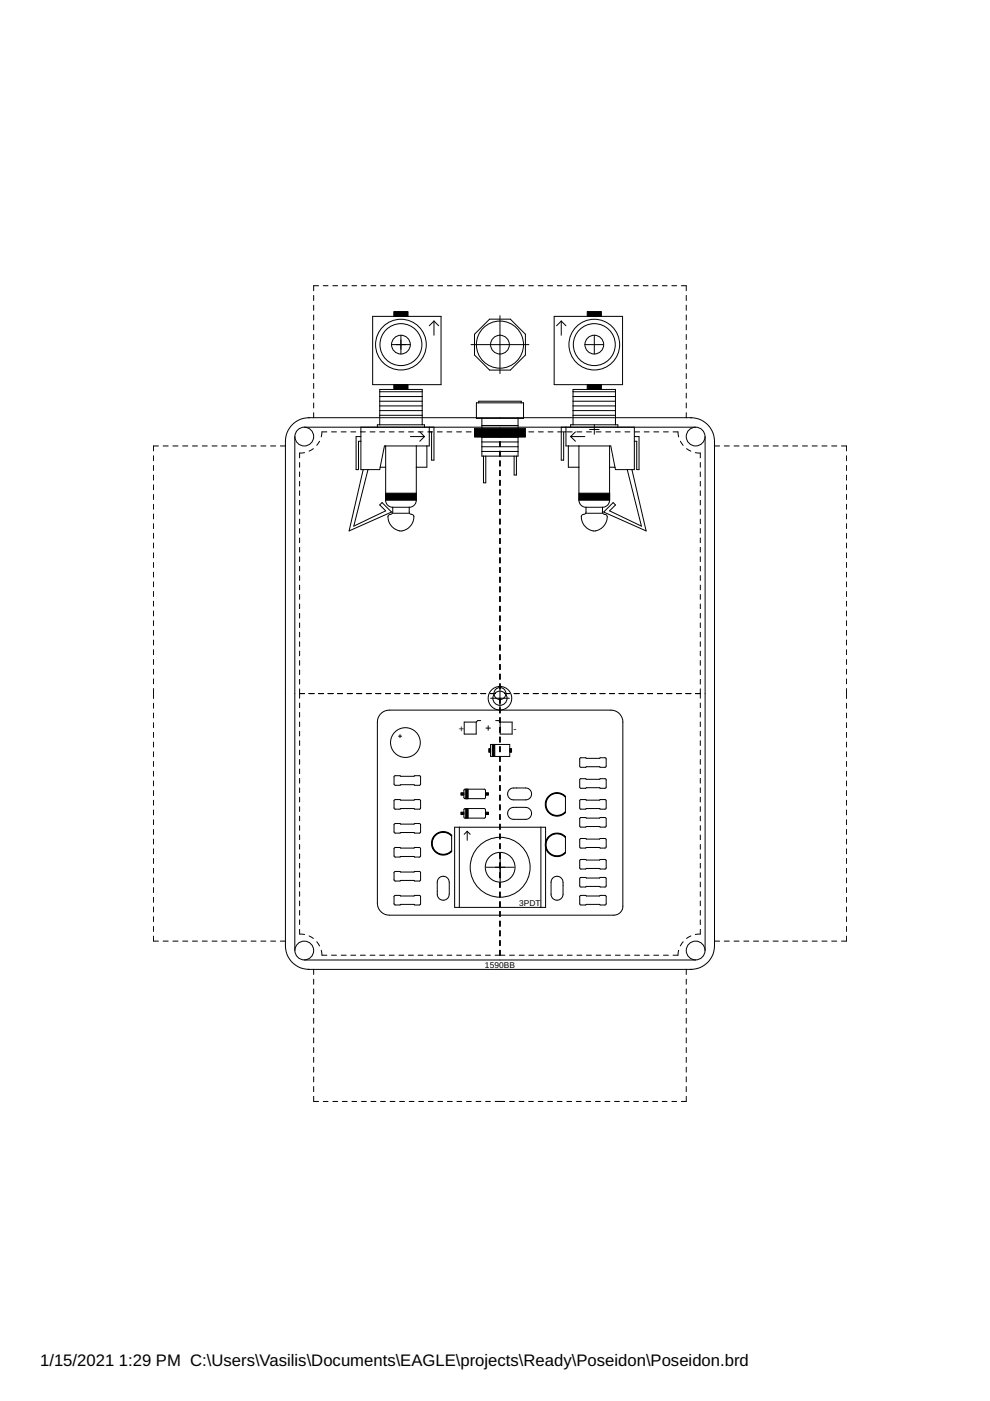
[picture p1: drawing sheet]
<svg xmlns="http://www.w3.org/2000/svg" width="210mm" height="297mm" viewBox="0 0 210 297" stroke-linecap="round" stroke-linejoin="round" font-family="sans-serif">
<defs><g id="words">
<g font-size="3.5">
<text x="8.5" y="289.6">1/15/2021</text>
<text x="25.2" y="289.6">1:29 PM C:\Users\Vasilis\Documents\EAGLE\projects\Ready\Poseidon\Poseidon.brd</text>
</g>
<g font-size="2">
<text x="97.3" y="155.1">+</text>
<text x="108.9" y="155.2">-</text>
</g>
<g font-size="1.8">
<text x="110.1" y="192.1">3PDT</text>
<text x="102.8" y="205.2">1590BB</text>
</g>
</g></defs>
<g fill="none" stroke="#000" stroke-width=".21">
<path d="M66.5 62.6v1.1M66.5 64.7v1.1M66.5 66.8v1.1M66.5 68.9v1M66.5 70.9v1.1M66.5 73v1.1M66.5 75.1v1M66.5 77.1v1.1M66.5 79.2v1.1M67.5 60.6h-1v1M68.5 60.6h1.1M70.6 60.6h1"/>
<path d="M72.6 60.6h1M74.6 60.6h1M76.6 60.6h1.1M78.7 60.6h1M79 67.1h14.5v14.5h-14.5zM80.7 60.6h1M82.7 60.6h1M83 73.1h4M84.7 60.6h1.1M85 71.1v4M86.8 60.6h1M88.8 60.6h1"/>
<path d="M90.8 60.6h1M92 68.1v3M92 68.1l1 1M92 68.1l-1 1M92.8 60.6h1.1M94.8 60.6h1.1M96.9 60.6h1M98.9 60.6h1M99.9 73.1h12.2M100.9 60.6h1.1M103 60.6h1M105 60.6h2"/>
<path d="M106 66.9v12.3M108 60.6h1.1M110 60.6h1.1M112.1 60.6h1M114.1 60.6h1M116.1 60.6h1.1M117.5 67.1h14.5v14.5h-14.5zM118.2 60.6h1M119 68.1v3M119 68.1l-1 1M119 68.1l1 1M120.2 60.6h1"/>
<path d="M122.2 60.6h1M124 73.1h4M124.2 60.6h1M126 71.1v4M126.2 60.6h1.1M128.3 60.6h1M130.3 60.6h1M132.3 60.6h1M134.3 60.6h1.1M136.4 60.6h1M138.4 60.6h1M140.4 60.6h1"/>
<path d="M142.5 60.6h1M144.5 60.6h1v1M145.5 62.6v1.1M145.5 64.7v1.1M145.5 66.8v1.1M145.5 68.9v1M145.5 70.9v1.1M145.5 73v1.1M145.5 75.1v1M145.5 77.1v1.1M145.5 79.2v1.1M32.5 96.6v1.1"/>
<path d="M32.5 98.7v1M33.6 94.6h-1.1v1M34.6 94.6h1.1M36.7 94.6h1M38.7 94.6h1.1M40.8 94.6h1.1M42.9 94.6h1M45 94.6h1M47 94.6h1.1M49.1 94.6h1.1M51.2 94.6h1M53.2 94.6h1.1"/>
<path d="M55.3 94.6h1.1M57.4 94.6h1M59.4 94.6h1.1M62.5 92.6v108.9M63.5 98.1v1M64.5 90.6h83M64.6 96l-1.1 .1v1M65.5 88.6h81M65.5 88.6a5 5 0 0 0-5 5v106.9a5 5 0 0 0 5 5M66.4 95.1l-.9 .6M66.5 81.3v1.1M66.5 83.4v1"/>
<path d="M66.5 85.4v1.1M66.5 87.5v1.1M67.8 93.6l-.6 .8M69.3 91.6h-1l-.2 1M70.3 91.6h1M72.3 91.6h1.1M74.4 91.6h1M76.4 91.6h1M76.5 90.6v9h4l.1-.5M76.5 92.6h-1v7h.5v-6h.5M77 99.6l-3 13 9-4-2-2-.5 .5 1.3 1.2-6.8 3.2 3-11.9M78.5 91.6h1"/>
<path d="M80 90.6v-.5h10v.5M80.5 91.6h1M80.5 85.1h9M80.5 90.1v-7.5h9v7.5M80.5 88.1h9M80.5 87.1h9M80.5 86.1h9M80.5 84.1h9M80.5 83.1h9M80.6 99.1h1.2M81.8 94.6v11.8l.5 .8 1 .3M82.5 91.6h1.1"/>
<path d="M84.6 91.6h1M86.6 91.6h1.1M87 92.6h3M88.3 94.6v11.5l-.2 .6-.4 .5-.9 .3M88.6 91.6h1.1M89 91.6l1 1M90 92.6l-1 1M90.5 94.6v4.5h-2.2M90.7 91.6h1M91 90.6v4h-9.5l-.9 4.5M92 90.6v7h-.5v-6M92.7 91.6h1.1"/>
<path d="M94.8 91.6h1M96.8 91.6h1.1M98.8 91.6h1.1M100.9 91.6h1M101 85.4h10v3.3h-10zM101.5 85.4v-.3h9v.3M102.2 88.7v8h7.6v-8M102.2 91.7h7.6M102.2 92.7h7.6M102.2 93.7h7.6M102.2 94.7h7.6M102.2 95.7h7.6"/>
<path d="M102.2 90.2h7.6M102.5 96.7v5.7h.5v-5.7M102.9 91.6h1.1M105 91.6h2M106 91.6v1M106 93.6v1.1M106 95.7v1M106 97.7v1.1M106 99.8v1M108 91.6h1.1M109 96.7v4h.5v-4M110.1 91.6h1"/>
<path d="M112.1 91.6h1.1M114.2 91.6h1M116.2 91.6h1M118.2 91.6h1.1M119 90.6v7h.5v-6h.5M120 90.6v4h9.5l.9 4.5M120.3 91.6h1M120.5 94.6v4.5h2.2M121 90.6v-.5h10v.5M121 92.6h3M121 92.6l1 1M121.5 85.1h9"/>
<path d="M121.5 90.1v-7.5h9v7.5M121.5 88.1h9M121.5 87.1h9M121.5 86.1h9M121.5 84.1h9M121.5 83.1h9M122 91.6l-1 1M122.3 91.6h1.1M122.7 94.6v11.5l.2 .6 .4 .5 .9 .3M124.4 91.6h1M125 91.1h2M126 90v2.1"/>
<path d="M126.4 91.6h1M128.4 91.6h1.1M129.2 94.6v11.8a1.48 1.48 0 0 1-1.5 1.1M129.2 99.1h1.2M130.5 91.6h1M132.5 91.6h1M133 99.6l3 11.9-6.8-3.2 1.3-1.2-.5-.5-2 2 9 4-3-13M134.5 90.6v9h-4l-.1-.5M134.5 92.6h1v7h-.5v-6h-.5M134.6 91.6h1M136.6 91.6h1M138.6 91.6h1.1"/>
<path d="M140.7 91.6h1M142.7 91.6h1l.2 1M144.3 93.6l.5 .8M145.5 81.3v1.1M145.5 83.4v1M145.5 85.4v1.1M145.5 87.5v1.1M145.6 95.1l.9 .6M146.5 88.6a5 5 0 0 1 5 5v106.9a5 5 0 0 1-5 5M147.4 96l1.1 .1v1M148.5 98.1v1M149.5 92.6v108.9"/>
<path d="M151.5 94.6h1.1M153.6 94.6h1M155.6 94.6h1.1M157.7 94.6h1.1M159.8 94.6h1M161.8 94.6h1.1M163.9 94.6h1.1M166 94.6h1M168.1 94.6h1M170.1 94.6h1.1M172.2 94.6h1.1M174.3 94.6h1"/>
<path d="M176.3 94.6h1.1M178.4 94.6h1.1v1M179.5 96.6v1.1M179.5 98.7v1M32.5 100.7v1.1M32.5 102.8v1M32.5 104.8v1.1M32.5 106.9v1.1M32.5 109v1M32.5 111v1.1M32.5 113.1v1M32.5 115.1v1.1"/>
<path d="M32.5 117.2v1.1M32.5 119.3v1M63.5 100.1v.9M63.5 102.1v1M63.5 104.1v1M63.5 106.1v1M63.5 108.1v1M63.5 110.1v1M63.5 112.1v1M63.5 114.1v1M63.5 116.1v1M63.5 118v1.1"/>
<path d="M83.3 107.5l-.1 1.4-.7 .3a2.25 2.25 0 0 0 1 2.8 2.72 2.72 0 0 0 3 .1 2.72 2.72 0 0 0 1.2-2.7v-.1a1.09 1.09 0 0 1-.9-.7v-1.1M83.3 107.5h3.5M83.3 108.8h3.5M106 101.8v1.1M106 103.9v1M106 105.9v1.1M106 108v1.1M106 110.1v1M106 112.1v1.1M106 114.2v1M106 116.2v1.1M106 118.3v1"/>
<path d="M124.2 107.5v1.1a1.09 1.09 0 0 1-.9 .7 2.72 2.72 0 0 0 2.3 3.2 2.72 2.72 0 0 0 3.1-2.5v-.7l-.7-.3-.2-.3-.1-1.2M124.2 107.5h3.5M124.2 108.8h3.5M148.5 100.1v.9M148.5 102.1v1M148.5 104.1v1M148.5 106.1v1M148.5 108.1v1M148.5 110.1v1M148.5 112.1v1M148.5 114.1v1M148.5 116.1v1"/>
<path d="M148.5 118v1.1M179.5 100.7v1.1M179.5 102.8v1M179.5 104.8v1.1M179.5 106.9v1.1M179.5 109v1M179.5 111v1.1M179.5 113.1v1M179.5 115.1v1.1M179.5 117.2v1.1M179.5 119.3v1M32.5 121.3v1.1"/>
<path d="M32.5 123.4v1M32.5 125.4v1.1M32.5 127.5v1M32.5 129.5v1.1M32.5 131.6v1.1M32.5 133.6v1.1M32.5 135.7v1.1M32.5 137.8v1M32.5 139.8v1.1M63.5 120.1v1M63.5 122v1.1M63.5 124.1v1"/>
<path d="M63.5 126v1.1M63.5 128.1v1M63.5 130v1M63.5 132.1v1M63.5 134v1M63.5 136.1v1M63.5 138v1M106 120.3v1.1M106 122.4v1M106 124.4v1.1M106 126.5v1.1M106 128.5v1.1"/>
<path d="M106 130.6v1.1M106 132.7v1M106 134.7v1.1M106 136.8v1M106 138.8v1.1M148.5 120.1v1M148.5 122v1.1M148.5 124.1v1M148.5 126v1.1M148.5 128.1v1M148.5 130v1M148.5 132.1v1"/>
<path d="M148.5 134v1M148.5 136.1v1M148.5 138v1M179.5 121.3v1.1M179.5 123.4v1M179.5 125.4v1.1M179.5 127.5v1M179.5 129.5v1.1M179.5 131.6v1.1M179.5 133.6v1.1M179.5 135.7v1.1M179.5 137.8v1"/>
<path d="M179.5 139.8v1.1M32.5 141.9v1M32.5 143.9v1.1M32.5 146v2.1M32.5 149.1v1.1M32.5 151.2v1M32.5 153.2v1.1M32.5 155.3v1M32.5 157.3v1.1M32.5 159.4v1M63.5 147h1M63.5 140.1v1"/>
<path d="M63.5 142v1M63.5 144v1.1M63.5 146v2M63.5 149.1v1M63.5 151v1M63.5 153.1v1M63.5 155v1M63.5 157v1.1M63.5 159v1M65.5 147h1.1M67.6 147h1M69.6 147h1"/>
<path d="M71.6 147h1M73.6 147h1.1M75.6 147h1.1M77.7 147h1M79.7 147h1M80.6 151.5l1.1-.8 .8-.1h47a2.51 2.51 0 0 1 2.6 2.5v39a1.88 1.88 0 0 1-1.9 1.9h-47.7a2.54 2.54 0 0 1-2.5-2.5v-38.4l.2-.9zM81.7 147h1M83.8 147h1M84.5 156.1h.7M84.8 155.8v.6M85.8 147h1M87.8 147h1"/>
<path d="M89.8 147h1M91.8 147h1.1M93.9 147h1M95.9 147h1M97.9 147h1M98.4 153.1h2.6v2.5h-2.6zM99.9 147h1.1M101.9 152.8h-.6l-.3 .3M102 147h1M103 154.4h1M103.5 153.9v.9M104 147h1"/>
<path d="M104 157.8h4.1v2.6h-4.1zM104 148h4M105.1 152.8h.6l.3 .3M106 140.9v1M106 142.9v1.1M106 145v6.2M106 152.2v1M106 154.2v1.1M106 156.3v1M106 158.3v1.1M106 153.1h2.6v2.5h-2.6zM107 147h1"/>
<path d="M109 147h1M111 147h1.1M113.1 147h1M115.1 147h1M117.1 147h1.1M119.1 147h1.1M121.2 147h1M123.2 147h1M125.2 147h1M127.2 147h1M129.3 147h1M131.3 147h1"/>
<path d="M133.3 147h1M135.3 147h1.1M137.4 147h1M139.4 147h1M141.4 147h1M143.4 147h1M145.4 147h1.1M147.5 147h1M148.5 140.1v1M148.5 142v1M148.5 144v1.1M148.5 146v2"/>
<path d="M148.5 149.1v1M148.5 151v1M148.5 153.1v1M148.5 155v1M148.5 157v1.1M148.5 159v1M179.5 141.9v1M179.5 143.9v1.1M179.5 146v2.1M179.5 149.1v1.1M179.5 151.2v1M179.5 153.2v1.1"/>
<path d="M179.5 155.3v1M179.5 157.3v1.1M179.5 159.4v1M32.5 161.4v1.1M32.5 163.5v1.1M32.5 165.6v1M32.5 167.6v1.1M32.5 169.7v1M32.5 171.7v1.1M32.5 173.8v1.1M32.5 175.9v1M32.5 177.9v1.1"/>
<path d="M32.5 180v1M63.5 161v1.1M63.5 163v1M63.5 165v1.1M63.5 167v1M63.5 169v1M63.5 171v1M63.5 173v1M63.5 175v1M63.5 177v1M63.5 179v1M83.6 179.8l5.4-.1 .2 .2v1.7l-.3 .1h-1l-.1-.1-4.1 .1-.2-.2z"/>
<path d="M83.6 174.7l5.4-.1 .2 .3v1.6l-.3 .1h-1l-.1-.1-4.1 .1-.2-.2zM83.6 169.6l5.4-.1 .2 .3v1.6l-.2 .2h-1.1l-.1-.2-4.1 .2-.2-.3zM83.6 164.5l4.2 .1 .1-.1h1.1l.2 .2v1.6l-.3 .2h-1l-.1-.1-4.1 .1-.2-.3zM95.8 177.2v3.2M96.4 175.4h19.3v17h-19.3zM97.4 175.4v17M98.4 171.5l4.4-.1 .1 .3v1.6l-.1 .2h-4.3l-.1-.3zM98.4 167.4l4.4-.1 .1 .3v1.6l-.1 .1h-4.3l-.1-.2zM99.1 176.3v1.9M99.1 176.3l-.7 .6M99.1 176.3l.6 .6M106 160.4v1"/>
<path d="M106 162.4v1.1M106 164.5v1M106 166.5v1.1M106 168.6v1.1M106 170.6v1.1M106 172.7v1.1M106 174.8v1M106 176.8v1.1M106 178.9v1M107.9 171.7l.5-.4 .5-.1h2.5a1.27 1.27 0 0 1 1.3 1.2 1.27 1.27 0 0 1-1.3 1.3h-2.5a1.27 1.27 0 0 1-1.1-.7 1.27 1.27 0 0 1 .1-1.3zM107.9 167.5l.7-.4h2.8a1.26 1.26 0 0 1 1.3 1.2 1.26 1.26 0 0 1-1.3 1.3h-2.5a1.26 1.26 0 0 1-1.1-.7 1.26 1.26 0 0 1 .1-1.4zM114.7 175.4v17"/>
<path d="M119.9 168.9v3.3M119.9 177.5v3.2M123 160.7h5.4l.1 .2v1.6l-.2 .2h-1l-.2-.1-4 .1-.2-.3zM123 169.6l5.4-.1 .1 .3v1.6l-.1 .2h-1.1l-.2-.2-4 .2-.2-.3zM123 173.4h5.4l.1 .2v1.6l-.1 .2h-1.1l-.2-.2-4 .2-.2-.3zM123 177.9l5.4-.1 .1 .2v1.7l-.2 .1h-1l-.2-.1-4 .1-.2-.2zM123 165.2h4.1l.2-.1h1.1l.1 .3v1.6l-.2 .1h-1l-.2-.1-4 .1-.2-.2zM148.5 161v1.1M148.5 163v1M148.5 165v1.1M148.5 167v1M148.5 169v1"/>
<path d="M148.5 171v1M148.5 173v1M148.5 175v1M148.5 177v1M148.5 179v1M179.5 161.4v1.1M179.5 163.5v1.1M179.5 165.6v1M179.5 167.6v1.1M179.5 169.7v1M179.5 171.7v1.1M179.5 173.8v1.1"/>
<path d="M179.5 175.9v1M179.5 177.9v1.1M179.5 180v1M32.5 182v1.1M32.5 184.1v1M32.5 186.1v1.1M32.5 188.2v1.1M32.5 190.2v1.1M32.5 192.3v1.1M32.5 194.4v1M32.5 196.4v1.1M32.5 198.5v1h1.1"/>
<path d="M34.6 199.5h1.1M36.7 199.5h1M38.7 199.5h1.1M40.8 199.5h1.1M42.9 199.5h1M45 199.5h1M47 199.5h1.1M49.1 199.5h1.1M51.2 199.5h1M53.2 199.5h1.1M55.3 199.5h1.1M57.4 199.5h1"/>
<path d="M59.4 199.5h1.1M63.5 197v1l1.1 .1M63.5 181v1M63.5 183v1M63.5 185v1M63.5 187v1M63.5 189v1M63.5 191v1M63.5 193v1M63.5 195v1M65.5 198.4l.9 .6M67.2 199.7l.6 .9"/>
<path d="M83.6 184.8h5.4l.2 .2v1.6l-.3 .2h-1l-.1-.1-4.1 .1-.2-.3zM83.6 189.9h5.4l.2 .2v1.6l-.3 .2h-1l-.1-.2-4.1 .2-.2-.3zM93.2 186.1a1.28 1.28 0 0 1 1.3-.2 1.28 1.28 0 0 1 .7 1.1v2.6a1.27 1.27 0 0 1-1.2 1.3 1.27 1.27 0 0 1-1.3-1.3v-2.8zM103 183.9h6M106 180.9v1.1M106 183v1M106 185v1.1M106 187.1v1.1M106 189.1v1.1M106 191.2v1.1M106 193.3v1M106 195.3v1.1"/>
<path d="M106 197.4v1M106 199.4v1.1M106 180.9v6M117.3 186.1a1.28 1.28 0 0 1 1.4-.2 1.28 1.28 0 0 1 .7 1.1v2.6a1.27 1.27 0 0 1-1.3 1.3 1.27 1.27 0 0 1-1.3-1.3l.1-2.8zM123 189.9h5.4l.1 .2v1.6l-.2 .2h-1l-.2-.2-4 .2-.2-.3zM123 186.1h5.4l.1 .2v1.6l-.2 .2h-1l-.2-.2-4 .1-.2-.2zM123 182.3l5.4-.1 .1 .3v1.6l-.2 .2h-1l-.2-.2-4 .1-.2-.2zM144.8 199.7l-.5 .9M146.5 198.4l-.9 .6M148.5 197v1l-1.1 .1M148.5 181v1M148.5 183v1"/>
<path d="M148.5 185v1M148.5 187v1M148.5 189v1M148.5 191v1M148.5 193v1M148.5 195v1M151.5 199.5h1.1M153.6 199.5h1M155.6 199.5h1.1M157.7 199.5h1.1M159.8 199.5h1M161.8 199.5h1.1"/>
<path d="M163.9 199.5h1.1M166 199.5h1M168.1 199.5h1M170.1 199.5h1.1M172.2 199.5h1.1M174.3 199.5h1M176.3 199.5h1.1M179.5 182v1.1M179.5 184.1v1M179.5 186.1v1.1M179.5 188.2v1.1M179.5 190.2v1.1"/>
<path d="M179.5 192.3v1.1M179.5 194.4v1M179.5 196.4v1.1M179.5 198.5v1h-1.1M64.5 203.5h83M65.5 205.5h81M66.5 205.5v1.1M66.5 207.6v1.1M66.5 209.7v1M66.5 211.8v1M66.5 213.8v1.1M66.5 215.9v1.1"/>
<path d="M66.5 218v1M68.1 201.5l.2 1h1M70.3 202.5h1M72.3 202.5h1.1M74.4 202.5h1M76.4 202.5h1M78.5 202.5h1M80.5 202.5h1M82.5 202.5h1.1M84.6 202.5h1M86.6 202.5h1.1M88.6 202.5h1.1"/>
<path d="M90.7 202.5h1M92.7 202.5h1.1M94.8 202.5h1M96.8 202.5h1.1M98.8 202.5h1.1M100.9 202.5h1M102.9 202.5h1.1M105 202.5h2M106 201.5v1M108 202.5h1.1M110.1 202.5h1M112.1 202.5h1.1"/>
<path d="M114.2 202.5h1M116.2 202.5h1M118.2 202.5h1.1M120.3 202.5h1M122.3 202.5h1.1M124.4 202.5h1M126.4 202.5h1M128.4 202.5h1.1M130.5 202.5h1M132.5 202.5h1M134.6 202.5h1M136.6 202.5h1"/>
<path d="M138.6 202.5h1.1M140.7 202.5h1M143.9 201.5l-.2 1h-1M145.5 205.5v1.1M145.5 207.6v1.1M145.5 209.7v1M145.5 211.8v1M145.5 213.8v1.1M145.5 215.9v1.1M145.5 218v1M66.5 220v1.1M66.5 222.1v1.1"/>
<path d="M66.5 224.2v1M66.5 226.3v1M66.5 228.3v1.1M66.5 230.4v1.1M66.5 232.5v1h1M68.5 233.5h1.1M70.6 233.5h1M72.6 233.5h1M74.6 233.5h1M76.6 233.5h1.1M78.7 233.5h1M80.7 233.5h1"/>
<path d="M82.7 233.5h1M84.7 233.5h1.1M86.8 233.5h1M88.8 233.5h1M90.8 233.5h1M92.8 233.5h1.1M94.8 233.5h1.1M96.9 233.5h1M98.9 233.5h1M100.9 233.5h1.1M103 233.5h1M105 233.5h2"/>
<path d="M108 233.5h1.1M110 233.5h1.1M112.1 233.5h1M114.1 233.5h1M116.1 233.5h1.1M118.2 233.5h1M120.2 233.5h1M122.2 233.5h1M124.2 233.5h1M126.2 233.5h1.1M128.3 233.5h1M130.3 233.5h1"/>
<path d="M132.3 233.5h1M134.3 233.5h1.1M136.4 233.5h1M138.4 233.5h1M140.4 233.5h1M142.5 233.5h1M145.5 220v1.1M145.5 222.1v1.1M145.5 224.2v1M145.5 226.3v1M145.5 228.3v1.1M145.5 230.4v1.1"/>
<path d="M145.5 232.5v1h-1"/>
<circle cx="85" cy="73.1" r="4.4"/>
<circle cx="85" cy="73.1" r="5.4"/>
<circle cx="85" cy="73.1" r="1.99"/>
<circle cx="106" cy="73.1" r="5"/>
<circle cx="106" cy="73.1" r="1.99"/>
<circle cx="106" cy="73.1" r="5.8"/>
<circle cx="126" cy="73.1" r="4.4"/>
<circle cx="126" cy="73.1" r="5.4"/>
<circle cx="126" cy="73.1" r="1.99"/>
<circle cx="64.5" cy="92.6" r="1.99"/>
<circle cx="147.5" cy="92.6" r="1.99"/>
<circle cx="86" cy="157.4" r="3.2"/>
<circle cx="106" cy="148" r="2.5"/>
<circle cx="106" cy="148" r="1.5"/>
<circle cx="106" cy="147" r="1.27"/>
<circle cx="106" cy="183.9" r="6.4"/>
<circle cx="106" cy="183.9" r="3.2"/>
<circle cx="64.5" cy="201.5" r="1.99"/>
<circle cx="147.5" cy="201.5" r="1.99"/>
</g>
<g fill="#000" stroke="#000" stroke-width=".21">
<path d="M83.5 66.1h3v1h-3zM124.5 66.1h3v1h-3zM83.5 81.6h3v1h-3zM100.6 90.8h10.8v1.9h-10.8zM124.5 81.6h3v1h-3zM81.7 104.6h6.6v1.4h-6.6zM122.7 104.6h6.6v1.4h-6.6zM103.6 158.7h.4v.8h-.4zM104.4 157.8h.5v2.6h-.5zM108.1 158.7h.4v.8h-.4zM97.7 172.2h.7v.5h-.7zM97.7 168.1h.7v.5h-.7z"/>
<path d="M98.7 171.4h.6v2.1h-.6zM98.7 167.3h.6v2.1h-.6zM102.9 172.2h.7v.5h-.7zM102.9 168.1h.7v.5h-.7z"/>
</g>
<g fill="#000" stroke="#000" stroke-width=".21">
<path d="M91.7 177.8l.1 .1-.1 .7 .1 1.1-.1 .1-.2-1z" fill-rule="evenodd"/>
<path d="M91.7 179.8l.1-.1a2.34 2.34 0 0 0 3.9 .7l.1 .1a2.48 2.48 0 0 1-4.1-.7z" fill-rule="evenodd"/>
<path d="M92.3 177a2.46 2.46 0 0 1 3.5 .1l-.1 .1a2.32 2.32 0 0 0-3.9 .7l-.1-.1 .1-.2z" fill-rule="evenodd"/>
<path d="M115.8 169.5l.2 .1-.2 .7 .2 1.2-.2 .1-.2-1.1z" fill-rule="evenodd"/>
<path d="M115.8 171.6l.2-.1a2.36 2.36 0 0 0 3.8 .6l.1 .1a2.48 2.48 0 0 1-4.1-.6z" fill-rule="evenodd"/>
<path d="M115.8 178.1l.2 .1-.2 .7 .2 1.2h-.2l-.2-1z" fill-rule="evenodd"/>
<path d="M116.1 169a2.5 2.5 0 0 1 3.8-.1l-.1 .1a2.34 2.34 0 0 0-3.8 .6l-.2-.1z" fill-rule="evenodd"/>
<path d="M116.1 177.6a2.5 2.5 0 0 1 3.8-.2l-.1 .1a2.34 2.34 0 0 0-3.8 .7l-.2-.1z" fill-rule="evenodd"/>
<path d="M115.8 180.1h.2a2.36 2.36 0 0 0 3.8 .6l.1 .1a2.48 2.48 0 0 1-4.1-.7z" fill-rule="evenodd"/>
</g>
<use href="#words"/>
</svg>
